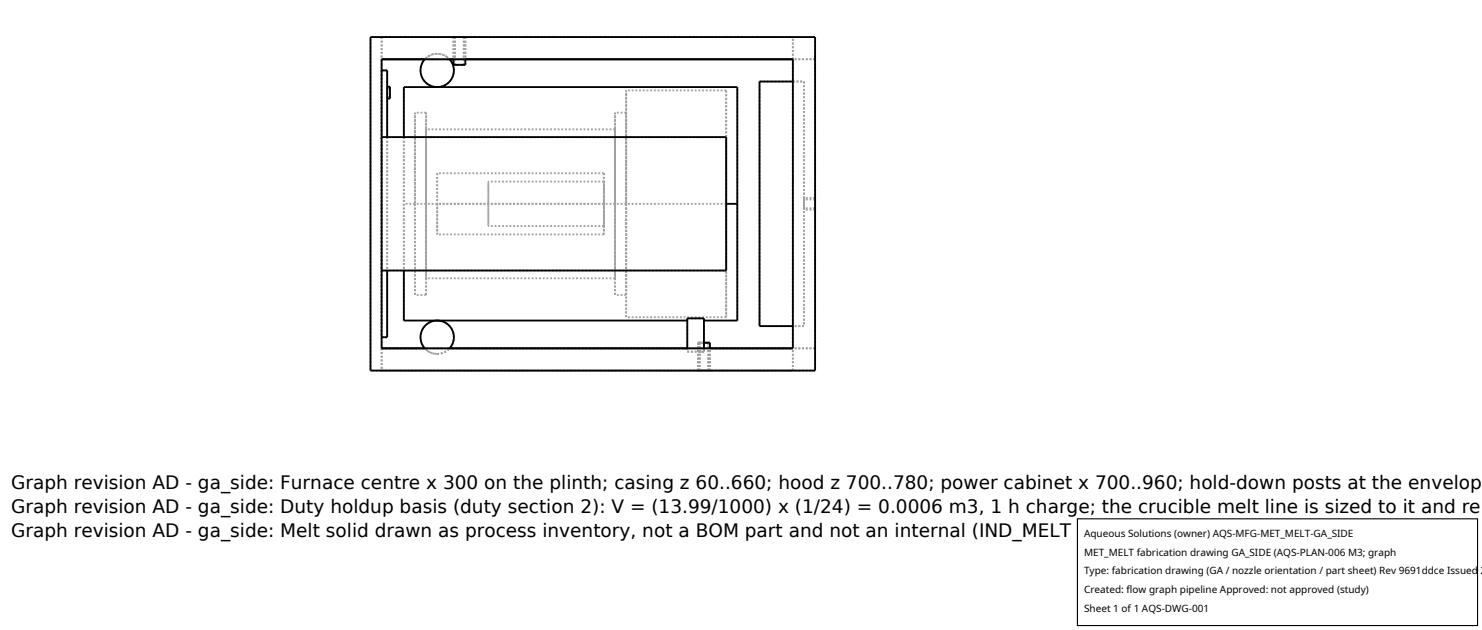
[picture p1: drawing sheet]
<svg xmlns="http://www.w3.org/2000/svg" width="212mm" height="90mm" viewBox="0 0 212 90" stroke-linecap="round" stroke-linejoin="round" font-family="sans-serif">
<defs><g id="words">
<g font-size="2.6">
<text x="1.6" y="69.8">Graph revision AD - ga_side: Furnace centre x 300 on the plinth; casing z 60..660; hood z 700..780; power cabinet x 700..960; hold-down posts at the envelop</text>
<text x="1.6" y="73.3">Graph revision AD - ga_side: Duty holdup basis (duty section 2): V = (13.99/1000) x (1/24) = 0.0006 m3, 1 h charge; the crucible melt line is sized to it and re</text>
<text x="1.6" y="76.7">Graph revision AD - ga_side: Melt solid drawn as process inventory, not a BOM part and not an internal (IND_MELT W3 idiom)</text>
</g>
<g font-size="1.4">
<text x="154.8" y="76.6">Aqueous Solutions (owner) AQS-MFG-MET_MELT-GA_SIDE</text>
<text x="154.8" y="79.3">MET_MELT fabrication drawing GA_SIDE (AQS-PLAN-006 M3; graph</text>
<text x="154.8" y="82">Type: fabrication drawing (GA / nozzle orientation / part sheet) Rev 9691ddce Issued 2</text>
<text x="154.8" y="84.7">Created: flow graph pipeline Approved: not approved (study)</text>
<text x="154.8" y="87.4">Sheet 1 of 1 AQS-DWG-001</text>
</g>
</g></defs>
<g fill="none" stroke="#a0a0a0" stroke-width=".26" stroke-dasharray=".3 .3" stroke-linecap="butt">
<path d="M52.9 5.3h63.5M54.5 8.5v41.2M54.5 8.5h58.7M54.5 5.3h58.7M54.5 5.3v3.2M54.5 10.1v38.1M54.5 19.6v19M54.5 19.6h49.2M54.5 10.1h.8M55.3 19.6v19M55.3 10.1v38.1M55.3 13.2v.9"/>
<path d="M55.3 14.1v-1.7M55.3 12.4v.8M55.3 13.2v.7M55.3 13.9v-1.3M55.3 12.6v.6M55.3 13.9h.4M55.3 12.6h.4M55.7 12.4v1.7M55.7 13.2v-.6M55.7 12.6v1.3M55.7 13.9v-.7M57.7 19.6v9.5"/>
<path d="M59.3 16.1v13M60.7 8.5h3.5M60.9 18.5v10.6M60.9 16.1v13M60.9 16.1h-1.6M62.4 12.4l.9-.1 .8-.5 .5-.8 .2-.9-.2-.9-.4-.8-.8-.5-.9-.2-.9 .1-.8 .5-.5 .8-.2 .9 .1 .9 .5 .8 .8 .5 .9 .2M64.2 8.5l-.8-.6-.9-.2-1 .2-.8 .6M64.8 8.5h1.7M64.8 9.3h.8M64.8 5.3h.8M64.8 5.3v4M64.8 5.3v3.2"/>
<path d="M65 5.3h.6M65 9.3h.6M65 5.3v4M65.6 9.3h.9M65.6 5.3h.9M65.6 5.3h.6M65.6 9.3h.6M66.2 5.3h-1.2M66.2 9.3h-1.2M66.2 5.3v4M66.5 9.3h-1.7M66.5 5.3h-1.7"/>
<path d="M66.5 5.3v4M66.5 5.3v3.2M87.8 16.1v13M87.8 18.5v10.6M87.8 18.5h-26.9M89.4 12.9v16.2M89.4 16.1v13M89.4 16.1h-1.6M103.7 12.9v32.4M103.7 19.6v19M103.7 12.9h-14.3M108.5 11.6h4.7"/>
<path d="M108.5 11.6v35M113.2 8.5h-58.7M113.2 8.5v41.2M113.2 8.5v3.1M113.2 11.6v35M113.2 11.6h1.6M113.2 8.5v-3.2M114.8 11.6v35M116.4 5.3v47.6M116.4 8.5v41.2M116.4 8.5h-3.2M54.5 38.6h49.2"/>
<path d="M57.7 29.1v9.5M59.3 29.1v13M60.9 29.1v10.6M60.9 39.7v-21.2M60.9 29.1v13M62.4 29.1v4.4M62.4 33.5v-8.8M62.4 24.7v4.4M69.7 29.1v3.2M69.7 32.3v-6.4M69.7 25.9v3.2M86.3 29.1h-23.9"/>
<path d="M86.3 29.1v4.4M86.3 33.5v-8.8M86.3 24.7v4.4M86.3 29.1v3.2M86.3 32.3v-6.4M86.3 25.9v3.2M86.3 24.7h-23.9M86.3 33.5h-23.9M86.3 25.9h-16.6M86.3 32.3h-16.6M87.8 29.1v13M87.8 29.1v10.6"/>
<path d="M87.8 39.7v-21.2M87.8 39.7h-26.9M89.4 29.1v16.2M89.4 29.1v13M103.7 29.1h-46M103.7 29.1v-16.2M114.8 29.1v-.8M114.8 28.3v1.6M114.8 29.9v-.8M114.8 29.1v-.6M114.8 28.5v1.2M114.8 29.7v-.6"/>
<path d="M116.4 29.1v.8M116.4 29.9v-1.6M116.4 28.3v.8M116.4 29.1v.6M116.4 29.7v-1.2M116.4 28.5v.6M116.4 28.3h-1.6M116.4 29.9h-1.6M116.4 28.5h-1.6M116.4 29.7h-1.6M52.9 52.9v-47.6M54.5 49.7h58.7"/>
<path d="M54.5 52.9h58.7M54.5 49.7v3.2M54.5 48.2h.8M57.7 45.8v-33.4M59.3 42.1v-26M60.7 49.7l.8 .6 .9 .2M60.7 49.7h3.5M60.9 42.1v-26M60.9 42.1h-1.6M62.4 50.5l.9-.1 .8-.5 .5-.8 .2-.9-.2-.9-.4-.8-.8-.5-.9-.2-.9 .1-.8 .5-.5 .8-.2 .9 .1 .9 .5 .8 .8 .5 .9 .2M62.4 50.5l1-.2 .8-.6M87.8 42.1v-26"/>
<path d="M89.4 45.3v-32.4M89.4 42.1v-26M89.4 42.1h-1.6M98.2 45.5v.3M98.2 45.8v-.3M98.2 50.2h2.3M98.2 49.7v.5M98.2 50.2h1.5M98.2 45.5v4.7M98.2 45.5h2.3M98.2 49.7h3.2M99.7 48.9h1.7"/>
<path d="M99.7 52.9h1.7M99.7 52.9v-4M99.7 50.2h.8M99.7 48.9h.2M99.7 50.2v-1.3M99.9 48.9h1.3M99.9 52.9h1.3M99.9 52.9v-4M99.9 50.2h.6M99.9 50.2v-1.3M100.5 45.5h-2.3M100.5 45.5v.3"/>
<path d="M100.5 45.8v-.3M100.5 49.7v.5M100.5 45.5v4.7M100.5 48.9v1.3M100.5 52.9h-.6M100.5 52.9h-.8M100.5 48.9h-.8M100.5 48.9h-.6M101.2 48.9h-.7M101.2 52.9h-.7M101.2 52.9v-4M101.4 52.9h-.9"/>
<path d="M101.4 48.9h-.9M101.4 52.9v-3.2M101.4 52.9v-4M103.7 45.3v-16.2M103.7 45.3h-14.3M105.3 45.8v-33.4M113.2 46.6v3.1M113.2 46.6h-4.7M113.2 52.9v-3.2M114.8 46.6h-1.6M116.4 52.9h-63.5M116.4 49.7h-3.2"/>
</g>
<g fill="none" stroke="#000" stroke-width=".26">
<path d="M52.9 5.3h63.5v47.6h-63.5zM54.5 8.5h58.7v41.2h-58.7zM54.5 19.6h49.2v19h-49.2M54.5 10.1h.8v9.5M55.3 12.4h.4v1.7h-.4M57.7 19.6v-7.2h47.6v33.4h-4.8M60.7 8.5l-.4 .5-.2 .7v.6l.2 .7 .3 .6 .5 .4 .6 .3 .7 .1 .7-.1 .6-.2 .6-.5 .3-.6 .2-.6v-.7l-.2-.7-.4-.5M64.8 8.5v.8h1.7v-.8M113.2 11.6h-4.7v35h4.7M55.3 38.6v9.6h-.8M57.7 38.6v7.2h40.5M103.7 29.1h1.6"/>
<path d="M60.7 49.7l-.4-.5-.2-.7v-.6l.2-.7 .3-.6 .5-.4 .6-.3 .7-.1 .7 .1 .6 .3 .6 .4 .3 .6 .2 .6v.7l-.2 .7-.4 .5M98.2 49.7v-4.2h2.3v4.2M100.5 48.9h.9v.8"/>
</g>
<path d="M153.9 74.1h57.1v15.2h-57.1z" fill="#fff" stroke="#000" stroke-width=".16"/>
<use href="#words"/>
</svg>
